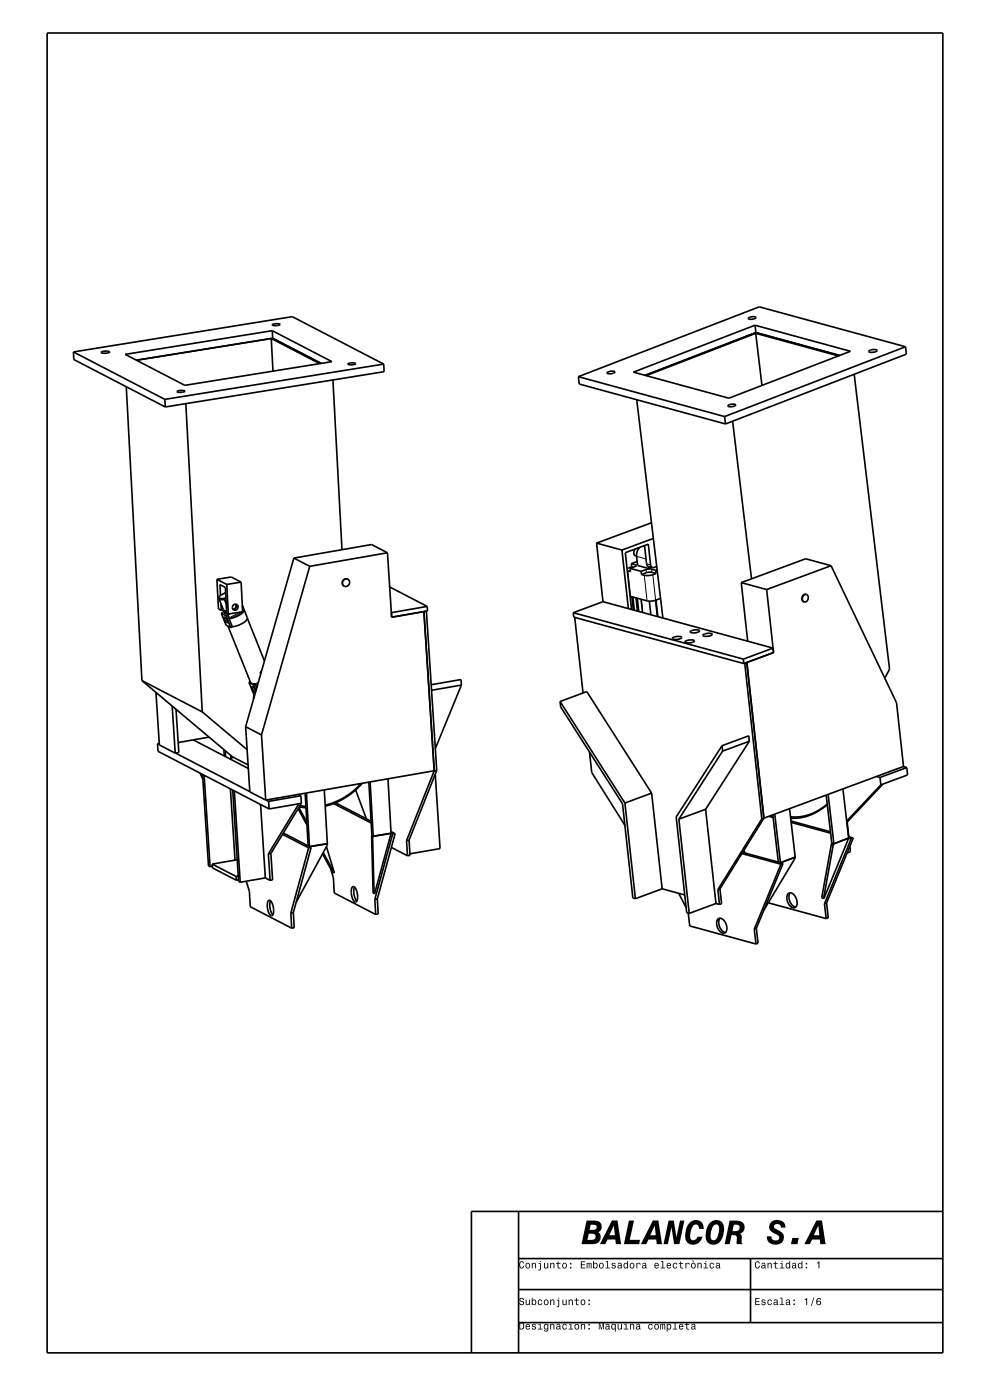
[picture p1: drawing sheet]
<svg xmlns="http://www.w3.org/2000/svg" width="210mm" height="297mm" viewBox="0 0 210 297" stroke-linecap="round" stroke-linejoin="round" font-family="sans-serif">
<g fill="none" stroke="#000" stroke-width=".35">
<path d="M10 7h190v280h-190zM15.6 74.7l46.4-7.5 19.4 10M15.6 74.7l19.4 10M15.6 74.7l.1 1.6 19.4 10M21.5 74.7l.5-.2a.88 .88 0 0 1 1.2 .2l-.5 .2a1.17 1.17 0 0 1-1.2-.2zM26.6 75.2l31.2-5 12.6 6.5-31.2 5zM57.8 70.2v1.6M57.8 68.9l.4-.2a1.03 1.03 0 0 1 1.2 .2l-.5 .1a1.14 1.14 0 0 1-1.1-.1zM57.8 71.8l-28.9 4.6M57.8 71.8l10.3 5.3M67.8 77.1l-10.3-5.3 .4 6.9M73.8 77.2l.5-.2a1.11 1.11 0 0 1 1.1 .2l-.4 .2a1.05 1.05 0 0 1-1.2-.2z"/>
<path d="M81.4 77.2l-46.4 7.5M81.4 77.2l.1 1.7-46.4 7.4M122.7 79.9l31 8.5M122.7 79.9l.2 1.6 31 8.4M128.8 79a1.47 1.47 0 0 1 1.6-.1 1.33 1.33 0 0 1-1.6 .2zM134.4 78.9l25.8-9.9 20.2 5.5-25.8 10zM158.7 67.5l.3-.2a1.27 1.27 0 0 1 1.4 .1 1.5 1.5 0 0 1-1.7 .2zM160.2 69l.1 1.6M160.3 70.7l1.3 11.1M160.3 70.7l-23.2 9M160.3 70.7l17.5 4.8M160.3 70.6l-23.4 9"/>
<path d="M160.3 70.6l17.8 4.8M181.2 79.4l7.5 62.6-1 1.9M184.3 74.5l.3-.2a1.35 1.35 0 0 1 1.5 .1 1.54 1.54 0 0 1-1.8 .1zM192.1 73.6l-38.4 14.8M192.1 73.6l-31-8.5-38.4 14.8M192.1 73.6l.2 1.5-38.4 14.8M26.8 82l3.3 62.4M35 84.7l.1 1.6M37.6 83l.4-.1a1.04 1.04 0 0 1 1.2 .1l-.5 .2a1.11 1.11 0 0 1-1.1-.2zM39.4 85.6l3.5 65.4M70.6 80.6l1.9 36M135.1 84.8l5.5 46.3"/>
<path d="M153.7 88.4l.2 1.5M154.4 86l.3-.1a1.28 1.28 0 0 1 1.4 .1 1.5 1.5 0 0 1-1.7 .1zM155.4 89.4l4 33.4M62.3 118.4l-10.2 35.8M62.3 118.4l3.4 1.7M82.2 117.3l-3.4-1.8-16.5 2.9M82.2 117.3l.9 13.6M82.2 117.3l-16.5 2.8M126.5 115.2l1.4 12.4M126.5 115.2l5.4 1.5M131.9 116.7l1.4 12.4M133.9 119.6l1.1 .4-1.3 .6"/>
<path d="M133.9 119.6l.1 .6M134.8 116.4a.85 .85 0 0 0-.4 .9 .85 .85 0 0 0 .6 .7M135.1 116.3l.4 .1M135.2 119.1l-1.3 .5M135.7 116.1a2.34 2.34 0 0 0-.7 1.9l.2 2 2.5 .6M136.7 115.7l.5 4.1 .2 .3 1 .3M138.2 110.9l-11.7 4.3M138.6 114.2l-6.7 2.5M46 122.9l3.1-.5 2 1.1M46 122.9l2.1 1.1M46 122.9l.3 6.3 .7 .3M46.4 127l1 2.4 .7 .2"/>
<path d="M46.4 127a1.05 1.05 0 0 0 1.2 .2M46.6 126.5l-.2 .5M46.6 126.5a.45 .45 0 0 0 .2 .5 .45 .45 0 0 0 .5 0l.5-.1M46.8 126.3l-.1-2.3 1.1 .6 .3 5.5 .3 .2M46.9 128.1l.1 1.4M46.9 130.1l1.1 2.5 1 .5M46.9 130.1l1.1 .5M47.4 129.4l-.4 .1M47.5 129.7a.67 .67 0 0 0 .9 .5M47.5 129.7l.6 .3M47.5 129.5v.2M47.5 129.7l-.6 .4"/>
<path d="M47.6 130.9a1.35 1.35 0 0 1 .6 1.2 1.39 1.39 0 0 1-.6-1.2zM47.6 127.2l.4 .9M47.6 129.6l.5 .3M47.8 126.9l-.2 .3M47.9 125.7l-1.3 .8M47.9 126.8l-.1 .1M48 130.6l1 2.5M48.1 124l.3 6.3M48.3 130.4l-.3 .2M48.3 130.4l1 2.6M48.4 130.4h-.1M48.4 132.8l4.8 12 .5 .3 1-.1-.6 .1"/>
<path d="M48.8 130.2l-.4 .2M49.3 133l-.3 .1M50 128.2l.1 .5a.69 .69 0 0 1-.7 .6M50 128.2l.1 .6a.68 .68 0 0 1-.7 .5M51.1 123.5l.4 6.3-3.1 .5M51.1 123.5l-3 .5M51.4 128.4v.1M51.4 128.5l1.1 2.5a2.41 2.41 0 0 1-2.1 1.7l-1.1 .3M51.4 128.5l.3 1a3.5 3.5 0 0 1-3.1 1.6l-.2-.7M52.5 131.2l3.6 9M65.7 120.1l-10.2 35.8M73.8 122.9a.83 .83 0 0 0-1.1 .3 .83 .83 0 0 0 .3 1.2"/>
<path d="M73.8 122.9a.84 .84 0 0 0-1.1 .4 .84 .84 0 0 0 .3 1.1M73.8 122.9a.84 .84 0 0 1 .3 1.1 .84 .84 0 0 1-1.1 .4M82.7 124.5l7.9 4.1M89.9 129.7l2.2 33.8M90.5 129.7l2.1 33.7M90.6 128.6l.1 1-7.6 1.3M90.6 128.6l-7.6 1.4 .1 .9M121.6 130l36.1 9.8M121.6 130l.1 .9 36.1 9.9M121.9 131l1.8 16M127.9 127.6l-6.3 2.4M127.9 127.6l36.1 9.9-6.3 2.3"/>
<path d="M133.7 126.5l3.7 1 1.7-.2M133.7 120.6l2.3 .6M133.7 120.6v.6l-.6-.1M134 120.2l-1 .4M134 120.2l.3 .1M134 126.6l.3 2.8M134.2 126.6l.4 2.9M135 126.9l.3 2.8M135.2 126.9l.3 2.8M136 127.1l.3 2.8M136 121.2l.1 .7M137.6 120.2l.1 .4"/>
<path d="M137.7 127.5l.4 2.9M138.3 120.4l-.6 .2M138.4 120.4l-.2-.2-.2-.4-.5-4.4-4.9 1.8 1.4 12.1M139.1 127.3l.3 3.5M139.1 121l-1.6-.3-1.5 .5M139.1 121l.1 .7M139.2 127.3l.3 3.5M139.2 121.7l-1 .3a3.5 3.5 0 0 1-2.1-.1M139.2 121.7l-1.6-.3-1.5 .5M139.3 120.2l-.9 .2M139.4 120.9l-.3 .1M140.1 126.9l-1 .4"/>
<path d="M142.7 135.3l.5-.2a1.31 1.31 0 0 1 1.4 .2 1.71 1.71 0 0 1-2 .1zM145.4 136.1l.5-.3a1.29 1.29 0 0 1 1.4 .2l-.6 .3a1.3 1.3 0 0 1-1.4-.2zM146.5 133.9l.5-.2a1.29 1.29 0 0 1 1.4 .2 1.69 1.69 0 0 1-2 .1zM149.2 134.7l.5-.3a1.29 1.29 0 0 1 1.4 .2 1.7 1.7 0 0 1-2 .1zM157.2 123.6l1.4 12.4M157.2 123.6l5.4 1.5M157.7 139.8l.1 1M162.6 125.1l1.5 13.3-6.3 2.4M171 126.1a.84 .84 0 0 0-.9 .6 .84 .84 0 0 0 .5 1M171 126.1a.87 .87 0 0 1 .4 1 .87 .87 0 0 1-.8 .6M171 126.1a.87 .87 0 0 0-.8 .6 .87 .87 0 0 0 .4 1M176.3 120l-5.4-1.5-13.7 5.1"/>
<path d="M176.3 120l13.9 29.1 1.5 13.5-29.7 11M176.3 120l-13.7 5.1M30.1 144.4l19.2 16.2M30.1 144.4l12.8 6.6M33.1 146.9l.7 11.1 3.4 1.8M33.4 157.8l.4 .2M33.4 157.8l.1 1.6 23.6 12.2M33.8 157.7l-.4 .1M36.5 149.8l.7 10M37.2 159.8l19.2 9.9M37.3 150.5l.6 9.1-.7 .2M41 157l11.7 6"/>
<path d="M42.9 151l9.5 8M44.4 156.4l-6.6 1.1M47.5 159l.1 1.4M47.8 159.3v1.2M52.1 154.2l.9 13.8M52.1 154.2l3.4 1.7M52.8 144.7l1 .6M52.8 144.7l1 2.6 .2 .1M53.1 144.6l-.3 .1M53.5 145.6h.1a.96 .96 0 0 1 .5 1.2 1.51 1.51 0 0 1-.6-1.2zM53.8 148.3h.1M53.8 145.3l.5 1.2"/>
<path d="M53.9 147.9v-.6l-.1 1M54.1 145.1l-.3 .2M54.1 145.1l.4 .8M55.2 142.8l.1 .1M55.2 142.7l.1 .2M55.3 142.7v.1M55.3 142.8v.1M55.3 142.9h.1M55.3 142.6l-.1 .1M55.4 142.6l-.1 .1M55.4 142.6h.1M55.4 142.5l-.2 .3"/>
<path d="M55.4 142.6h-.1M55.4 142.5h.1M55.5 155.9l.9 13.8M91.5 145.3l6.3-1.1 .1 1.1M97.9 145.3l-5.6 13.5M97.9 145.3l-6.4 1.1M118.8 148.8l.1 1.2 13.2 20.5 2.1 20 .6 .2M118.8 148.8l13.8 21.6M118.8 148.8l5.7-2.1 13.7 21.6M125 159.6l.5 4.3 7 11.2M153.2 158.2l.1 1.1M153.2 158.2l-9.8 15.1 2.3 20.3 .5 .2"/>
<path d="M153.3 159.3l-9.3 14.5M158 140.7l3.6 33M158.4 140.5l3.6 33.1M159 157.2l-9.3 14.5M159 157.2l-5.7 2.1M159 157.2l-.2-1.1-5.6 2.1M42.4 164l.6 1.3M43 164.3l1.2 19.4 .4 .2M43.3 164.5l1.3 19.4M48.9 167.4l1 15.1M49 160.3v.8l.3-.5M49.1 160.4v.5"/>
<path d="M49.3 160.6l3.3 1.7M49.4 167.6l1.2 19.4 .4 .2M49.7 167.8l1.3 19.4M55.3 170.7l1 15.5M56.4 169.7l.6 .3M57 170l.1 1.6M59.9 177l5.6 2.9M60.1 176.7l5.3 2.8M63.2 171.6l1.9 3.4M63.3 168.5l.5 .3M63.4 171.3l1.7 3.1M63.4 170.5l-6.3 1.1"/>
<path d="M63.4 170.5l-6.5 10.6M63.5 171.2l1.4 .2M63.6 170.9l1.3 .2M63.8 168.8l.1 1.6M63.8 168.8l-6.8 1.2M63.9 170.4l-.5 .1M63.9 170.4l-6.4 10.6M64.7 168.3l.7 11.2M65 168.2l.6 11.4M65.4 179.5l.2 .1M65.5 179.9l-3.8 13.8M65.7 179.6l.3 .2"/>
<path d="M66 179.8l-.5 .1M66 179.8l-3.8 13.8M68.8 167.6l.6 11.4M69.3 179.6l1.6 5.6M69.4 179l-3.8 .6M69.4 179h.1M69.5 179l-6.7 12.4M69.5 179l-3.8 .6M70.8 170.5l7.9 4.1M71.2 170.3l7.5 3.9M75.4 167.6l2.3 6.1M76.6 166.2l-1.7 1.6-1.8 1.3-1.9 1-2.2 .7"/>
<path d="M76.8 166.2l-1.7 1.7-2 1.4-2.1 1.1-2 .6M78.2 165.9l.7 11.4M78.5 165.9l.7 11.5-.3-.1M78.8 177.4l.3 12 .3 .2M78.8 177.4l.2 .4M78.9 177.3l-.1 .1M78.9 177.3l.2 .1M78.9 177.3h.1M79 177.8l.4 11.8M79.1 177.4l-.1 .4M82.3 165.2l.7 11.6M82.9 176.4l.9 .5"/>
<path d="M83 176.8l-3.6 12.8M83 176.8l-3.9 .6M83 176.8l.3 .2M83 179.8l3.4 1.8M83.3 177l-3.8 13.8M83.8 176.9l-3.8 13.8M83.8 176.9l-.5 .1M86.2 178.3l.2 3.3M86.8 178.2l.2 3.3-.6 .1M86.8 178.2l-.6 .1M92.1 163.5l-35.7 6.2M92.1 163.5l-5.9 14.8"/>
<path d="M92.3 164.2l1 15.8-6.3 1.1M92.6 163.4l-5.8 14.8M92.6 163.4l-.5 .1M132.6 170.4l2.2 20.3M138.2 168.3l-5.6 2.1M138.2 168.3l2.3 20.3M144 173.8l2.2 20M149.7 171.7l2.2 20M149.7 171.7l-5.7 2.1M161.6 173.7l-9.3 15M162 173.6l-9.3 15M162 173.6l-.4 .1"/>
<path d="M163.1 173.2l.9 .2M163.5 173l.5 .1M163.9 172.9l1.2 10M164.3 172.7l1.2 10.3M167.5 171.6l1.2 10.2-3.2 1.2M167.8 174.2l8.4 2.3M167.8 174.5l8.4 2.3M175.3 168.7l1.1 10.2M175.5 170.6l-2 1.4-1.8 .8-1.9 .5h-2.1M175.5 170.7l-1.9 1.4-1.9 .9-2.1 .5-1.9 .1M175.7 168.5l1.2 10.5-.5-.1M176.4 179l-2.1 11.5 .4 .1"/>
<path d="M176.4 179l.3 .4M176.4 178.9v.1M176.4 178.9l.5 .1M176.4 178.9h.1M176.7 179.4l-2 11.2M176.9 179l-.2 .4M178.8 167.4l1.2 10.4M179.7 174.4l.3 3.1M180 177.5l1 .3M180 177.8l-3.1 1.2M180 177.8l-5.3 12.8M180 177.8l.6 .1"/>
<path d="M180.3 179.5l.1 1.2-.7 .3M180.6 177.9l-5.7 13.8M181 177.8l-5.7 13.8M181 177.8l-.4 .1M185.9 164.7l.8 .2M186.7 164.9l.1 1.6M186.8 166.5l-7.2 7.7M187.3 166.3l-.5 .2M187.3 166.3l-7.7 8.2M191.6 162.6l.7 .2M192.3 162.8l-5.6 2.1M192.3 162.8l.2 1.6-5.2 1.9"/>
<path d="M45 183.3l.1 .8 5 2.6M45 183.3l5.1 2.6M45 183.8l-.4 .1M50.1 185.9v.8M50.3 182.4l-5.3 .9M50.5 185.8l-.4 .1M50.6 186.7h-.5M52.2 186.9l.7 2.2 .2 3.3 8.8 4.5M56.3 186.2l1 .6M56.3 186.2l-5.3 1M56.9 191.1a.43 .43 0 0 1 .7 .3l.4 1.7a.93 .93 0 0 1-.5 1.2 2.9 2.9 0 0 1-.6-3.2zM56.9 181.1l.4 5.7"/>
<path d="M57.4 191.1a3.3 3.3 0 0 0 .5 3M57.5 181l.3 5.7-.5 .1M57.5 181l-.6 .1M61.7 193.7l.2 3.2M62.2 193.6l-.5 .1M62.2 193.6l.2 3.2-.5 .1M68.4 181.1l2.1 3.9 .4 .2M68.6 180.9l2.3 4.3M70.2 184.3l.5 1.9 .2 3.2 8.8 4.6M74.7 188.2a.5 .5 0 0 1 .8 .4l.4 1.6a.79 .79 0 0 1-.6 1.1 2.98 2.98 0 0 1-.6-3.1zM75.2 188.2a3.3 3.3 0 0 0 .5 3M79.5 190.8l.2 3.2"/>
<path d="M80 190.7l.2 3.2-.5 .1M80 190.7l-.5 .1M140.5 188.6l-5.7 2.1M140.5 188.6l4.7 1.3M144 189.5l1.5 3M146 193.7l.3 2.7 14.1 3.9M151.9 191.7l-5.7 2.1M151.9 191.7l.7 .2M152.3 195a1.06 1.06 0 0 1 1.6 .7 1.52 1.52 0 0 1-.3 2.3 2.1 2.1 0 0 1-1.3-3zM152.3 188.7l.3 3.2M152.7 188.6l.4 3.1-.5 .2M152.7 188.6l-.4 .1"/>
<path d="M152.7 194.8a2.13 2.13 0 0 0 1.2 3M157.4 181.1l8.3 2.2M157.5 180.8l7.6 2.1M157.8 180.4l.2 .6M160 197.1l.4 3.2M160.4 197l-.4 .1M160.4 197l.4 3.1-.4 .2M163 191.5l12.3 3.4M165.1 182.9l1 .3M165.7 183.3l-5.7 13.8M166.1 183.2l-.4 .1M166.1 183.2l-5.7 13.8"/>
<path d="M167.2 189.6a1.15 1.15 0 0 1 1.7 .9 1.36 1.36 0 0 1-.5 2.1 2.12 2.12 0 0 1-1.2-3zM167.6 189.4a2.12 2.12 0 0 0 1.2 3M168.7 181.8h.1M168.7 181.8l-6.7 11.3M168.7 181.8l-3.1 1.2M174.9 191.7l.4 3.2M175.3 191.6l.4 3.1-.4 .2M175.3 191.6l-.4 .1M110 257v30M200 257h-100v30M110 267h90M110 273.6h90"/>
<path d="M159.2 267v13.6M110 280.6h90"/>
<circle cx="49.9" cy="128.8" r=".63"/>
</g>
<g fill="none" stroke="#000" stroke-width=".21">
<path d="M134.8 119.8v.3M135 118l2 .6M136.4 115.8l.3 .1M137.1 119.6l.9 .2M50.9 129.9l-2.3 1.2M51.7 129.4l-.2 .2M51.7 129.7l-2.8 1.5M133.2 121.1l.6 5.4M134.1 126.6l.3 2.8M134.9 126.8l.3 2.8M135.1 126.9l.3 2.8M136 127.1l.3 2.8"/>
<path d="M136.7 122l.6 5.5M137 120.8l.1 .7M138.2 120.7l.1 .7M138.5 121.9l.6 5.4M55.2 142.7h.1M55.3 142.8h.1M55.3 142.9h.1M55.3 142.6h.1"/>
</g>
<g fill="#000">
<path d="M110.3 275.4a.53 .53 0 0 0 0 .7 .53 .53 0 0 0 .6 .2 .32 .32 0 0 1-.2 .4 .32 .32 0 0 1-.4-.3h-.2a.5 .5 0 0 0 .7 .5 .5 .5 0 0 0 .1-.8l-.3-.1a.29 .29 0 0 1-.2-.4 .29 .29 0 0 1 .4-.2 .29 .29 0 0 1 .2 .4h.1a.51 .51 0 0 0-.3-.5 .51 .51 0 0 0-.5 .1zM111.5 275.7v.8a.38 .38 0 0 0 .3 .4 .38 .38 0 0 0 .4-.2v.2h.2v-1.2h-.2v.8l-.3 .2-.2-.1v-.9zM112.8 275.3v1.6h.2v-.2a.4 .4 0 0 0 .4 .2 .4 .4 0 0 0 .3-.4l.1-.2a.48 .48 0 0 0-.7-.6l-.1 .2v-.6zM113.1 275.9h.1a.42 .42 0 0 1 .4 .4 .42 .42 0 0 1-.4 .4l-.2-.2zM114.2 275.8a.57 .57 0 0 0-.1 .9 .57 .57 0 0 0 .9-.1v-.2h-.1l-.1 .3a.39 .39 0 0 1-.5-.4 .39 .39 0 0 1 .5-.4v.2h.2l-.2-.4zM115.5 275.8a.57 .57 0 0 0-.1 .9 .57 .57 0 0 0 .9-.2l.1-.2a.51 .51 0 0 0-.3-.6 .51 .51 0 0 0-.6 .1zM115.6 275.9h.1a.42 .42 0 0 1 .5 .4 .42 .42 0 0 1-.5 .4l-.1-.2zM116.7 275.7v1.2h.2v-.9l.3-.2 .2 .2v.9h.2v-.8a.38 .38 0 0 0-.3-.4 .38 .38 0 0 0-.4 .2v-.2zM118.1 275.7v.2h.3v1v.2h-.3v.2h.3l.2-.2v-1.4zM118.4 275.3v.2h.2v-.2zM119.3 275.7v.8a.38 .38 0 0 0 .3 .4 .38 .38 0 0 0 .4-.2v.2h.2v-1.2h-.2v.8l-.3 .2-.2-.1v-.9zM120.6 275.7v1.2h.2v-.9l.3-.2 .2 .2v.9h.2v-.8a.38 .38 0 0 0-.2-.4 .38 .38 0 0 0-.5 .2v-.2zM122.2 275.4v.3h-.4v.2h.4v.9l.6 .1v-.2h-.4v-.3v-.5h.4v-.2h-.4v-.3zM123.3 275.8a.57 .57 0 0 0 0 .9 .57 .57 0 0 0 .8-.2l.1-.2a.51 .51 0 0 0-.3-.6 .51 .51 0 0 0-.6 .1zM123.4 275.9h.1a.42 .42 0 0 1 .5 .4 .42 .42 0 0 1-.5 .4l-.1-.2zM124.8 276.5v.4h.3v-.4zM124.8 275.7v.3h.3v-.3z" fill-rule="evenodd"/>
<path d="M110.3 267.7l-.1 .3a.67 .67 0 0 0 0 .8 .67 .67 0 0 0 .8 .2l.2-.5h-.2l-.2 .4a.61 .61 0 0 1-.5-.6 .61 .61 0 0 1 .5-.6l.2 .3h.2l-.2-.3a.5 .5 0 0 0-.7 0zM111.6 268a.57 .57 0 0 0-.1 .9 .57 .57 0 0 0 .9-.1l.1-.3a.51 .51 0 0 0-.3-.6 .51 .51 0 0 0-.6 .1zM111.7 268.2l.1-.1a.42 .42 0 0 1 .5 .4 .42 .42 0 0 1-.5 .4l-.1-.2zM112.8 267.9v1.2h.2v-.7a.27 .27 0 0 1 .2-.4 .27 .27 0 0 1 .3 .4v.7h.2v-.8a.38 .38 0 0 0-.3-.4 .38 .38 0 0 0-.4 .2v-.2zM114.2 268v.1h.3v1l-.1 .3h-.2v.1h.3l.2-.2v-1.3zM114.5 267.5v.2h.2v-.2zM115.4 267.9v.8a.38 .38 0 0 0 .3 .4 .38 .38 0 0 0 .4-.2v.2h.2v-1.2h-.2v.8l-.3 .3-.2-.2v-.9zM116.7 267.9v1.2h.2v-.7a.27 .27 0 0 1 .2-.4 .27 .27 0 0 1 .3 .4v.7h.2v-.8a.38 .38 0 0 0-.3-.4 .38 .38 0 0 0-.4 .2v-.2zM118.3 267.6v.4h-.4v.1h.4v.9l.6 .1v-.2h-.4v-.2v-.6h.4v-.1h-.4v-.4zM119.4 268a.57 .57 0 0 0 0 .9 .57 .57 0 0 0 .8-.1l.1-.3a.51 .51 0 0 0-.3-.6 .51 .51 0 0 0-.6 .1zM119.5 268.2l.1-.1a.42 .42 0 0 1 .5 .4 .42 .42 0 0 1-.5 .4l-.1-.2zM120.9 268.8v.3h.3v-.3zM120.9 267.9v.3h.3v-.3zM123.2 267.6v1.5h1v-.2h-.8v-.5h.7v-.2h-.7v-.4h.7v-.2zM124.4 267.9v1.2h.2v-.9l.2-.2 .1 1.1h.1l.1-.9 .1-.2 .1 1.1h.2l-.1-1.2-.4 .1-.2-.1-.2 .1zM125.8 267.5v1.6h.2v-.2a.39 .39 0 0 0 .4 .2 .39 .39 0 0 0 .3-.3l.1-.3a.48 .48 0 0 0-.7-.6l-.1 .2v-.6zM126.1 268.2l.1-.1a.42 .42 0 0 1 .4 .4 .42 .42 0 0 1-.4 .4l-.2-.2zM127.2 268a.57 .57 0 0 0 0 .9 .57 .57 0 0 0 .8-.1l.1-.3a.51 .51 0 0 0-.3-.6 .51 .51 0 0 0-.6 .1zM127.3 268.2l.1-.1a.42 .42 0 0 1 .5 .4 .42 .42 0 0 1-.5 .4l-.1-.2zM128.5 267.5v.2h.3v1.2h-.4v.2h1v-.2h-.4v-1.4zM129.8 268v.1a.6 .6 0 0 0 .6 .6 .27 .27 0 0 1-.2 .3 .27 .27 0 0 1-.3-.3h-.2a.42 .42 0 0 0 .6 .4 .42 .42 0 0 0 .1-.7l-.4-.1a.23 .23 0 0 1 .1-.3 .23 .23 0 0 1 .3 .2h.2l-.3-.3zM131.1 268l-.1 .3h.2a.24 .24 0 0 1 .3-.3 .24 .24 0 0 1 .2 .4 .44 .44 0 0 0-.6 .1 .44 .44 0 0 0 .1 .6l.5-.2 .3 .2v-.2l-.2-.9zM131.2 268.7a.25 .25 0 0 1 .5 0 .25 .25 0 0 1-.5 0zM132.4 268a.59 .59 0 0 0-.2 .8 .59 .59 0 0 0 .7 .3l.1-.2v.2h.2v-1.6h-.2v.6l-.3-.2zM132.5 268.2l.1-.1a.42 .42 0 0 1 .4 .4 .42 .42 0 0 1-.4 .4l-.1-.2zM133.7 268a.57 .57 0 0 0 0 .9 .57 .57 0 0 0 .8-.1l.1-.3a.51 .51 0 0 0-.3-.6 .51 .51 0 0 0-.6 .1zM133.8 268.2l.1-.1a.42 .42 0 0 1 .5 .4 .42 .42 0 0 1-.5 .4l-.1-.2zM135 267.9v1.2h.2l.1-1h.3l.1 .2h.2a.38 .38 0 0 0-.3-.4 .38 .38 0 0 0-.4 .2v-.2zM136.3 268l-.1 .3h.2a.24 .24 0 0 1 .3-.3 .24 .24 0 0 1 .2 .4 .44 .44 0 0 0-.6 .1 .44 .44 0 0 0 .1 .6l.5-.2 .3 .2v-.2l-.2-.9zM136.4 268.7a.26 .26 0 0 1 .5 0 .26 .26 0 0 1-.5 0zM138.9 268a.57 .57 0 0 0-.1 .9 .57 .57 0 0 0 .9 0v-.2l-.5 .2-.2-.3 .8-.1a.48 .48 0 0 0-.3-.6 .48 .48 0 0 0-.6 .1zM139.1 268.1h.3l.2 .3h-.6zM140.2 267.5v.2h.3v1.2h-.4v.2h1v-.2h-.4v-1.4zM141.5 268a.57 .57 0 0 0-.1 .9 .57 .57 0 0 0 .9 0v-.2l-.5 .2-.2-.3 .8-.1a.48 .48 0 0 0-.3-.6 .48 .48 0 0 0-.6 .1zM141.7 268.1h.3l.2 .3h-.6zM142.8 268a.57 .57 0 0 0 0 .9 .57 .57 0 0 0 .8 0l.1-.2h-.2l-.1 .2a.39 .39 0 0 1-.5-.4 .39 .39 0 0 1 .5-.4l.1 .2h.2l-.3-.4zM144.3 267.6v.4h-.3v.1h.3l.1 .9 .5 .1v-.2h-.4v-.2v-.6h.4v-.1h-.4v-.4zM145.4 267.9v1.2h.2l.1-1h.3l.1 .2h.2a.38 .38 0 0 0-.3-.4 .38 .38 0 0 0-.4 .2v-.2zM146.8 267.4l.4 .4-.2-.4zM146.7 268a.57 .57 0 0 0 0 .9 .57 .57 0 0 0 .8-.1l.1-.3a.51 .51 0 0 0-.3-.6 .51 .51 0 0 0-.6 .1zM146.9 268.2v-.1a.42 .42 0 0 1 .5 .4 .42 .42 0 0 1-.5 .4l-.1-.2zM147.9 267.9v1.2h.2v-.7a.27 .27 0 0 1 .3-.4 .27 .27 0 0 1 .2 .4v.7h.2v-.8a.38 .38 0 0 0-.2-.4 .38 .38 0 0 0-.5 .2v-.2zM149.3 268v.1h.3v.8h-.4v.2h1v-.2h-.4v-.9zM149.6 267.5v.2h.2v-.2zM150.6 268a.57 .57 0 0 0 0 .9 .57 .57 0 0 0 .8 0l.1-.2h-.2l-.1 .2a.39 .39 0 0 1-.5-.4 .39 .39 0 0 1 .5-.4l.1 .2h.2l-.3-.4zM152 268l-.2 .3h.2a.24 .24 0 0 1 .3-.3 .24 .24 0 0 1 .2 .4 .44 .44 0 0 0-.6 .1 .44 .44 0 0 0 .1 .6l.5-.2 .3 .2v-.2l-.2-.9zM152 268.7a.26 .26 0 0 1 .5 0 .26 .26 0 0 1-.5 0z" fill-rule="evenodd"/>
<path d="M124.4 258.9l-1 5h2.3a1.45 1.45 0 0 0 1.6-.8 1.45 1.45 0 0 0-.4-1.7 1.31 1.31 0 0 0 .7-1.6 1.31 1.31 0 0 0-1.5-.9zM124.9 261.7h.8a.67 .67 0 0 1 .6 .8 .67 .67 0 0 1-.8 .5h-.9zM125.3 259.8l1.1 .1a.59 .59 0 0 1 .1 .7 .59 .59 0 0 1-.7 .3h-.7zM129.8 258.9l-2.5 5h1.1l.5-.9h1.6l.1 .9h1.2l-.8-5zM130.2 260l.2 2.1h-1.1zM133.4 258.9l-1 5h3.2l.2-.9h-2.2l.9-4.1zM138.5 258.9l-2.6 5h1.2l.5-.9h1.6l.1 .9h1.1l-.7-5zM138.9 260l.2 2.1h-1.2zM141.8 258.9l-1 5h.9l.7-3.6 .6 3.6h1.1l1.1-5h-1l-.7 3.6-.6-3.6zM146.3 259.3a3.8 3.8 0 0 0-.5 4.3 2.01 2.01 0 0 0 3.2-1.2h-1a.96 .96 0 0 1-1.2 .7l-.2-.2a2.85 2.85 0 0 1 .5-3l.5-.2a.77 .77 0 0 1 .7 1h1a1.72 1.72 0 0 0-1-1.8 1.72 1.72 0 0 0-2 .4zM150.7 259.3a3.8 3.8 0 0 0-.6 4.3 2.05 2.05 0 0 0 3.3-1.5l.2-1.4a1.7 1.7 0 0 0-.9-1.8 1.7 1.7 0 0 0-2 .4zM151.5 259.9l.4-.2a.75 .75 0 0 1 .7 .9 2.9 2.9 0 0 1-1 2.5 .6 .6 0 0 1-.8-.5 3.8 3.8 0 0 1 .7-2.7zM154.8 258.9l-1.1 5h1.1l.4-1.9a.83 .83 0 0 1 1.1 .6v1.3h1.2v-.1a1.28 1.28 0 0 1-.1-1.4l-.1-.4-.3-.3a1.43 1.43 0 0 0 .9-1.7 1.43 1.43 0 0 0-1.6-1.1zM155.7 259.8a.89 .89 0 0 1 1.2 .6 .8 .8 0 0 1-1 .8h-.5zM163.6 259.2a1.4 1.4 0 0 0 .4 2.3l1.1 .6a.61 .61 0 0 1 .1 .8 .61 .61 0 0 1-.7 .3 .77 .77 0 0 1-.8-.9h-1a1.82 1.82 0 0 0 1.7 1.8 1.82 1.82 0 0 0 1.9-1.7 1.88 1.88 0 0 0-1.5-1.5l-.5-.3a.54 .54 0 0 1-.1-.7 .54 .54 0 0 1 .6-.2 .74 .74 0 0 1 .9 .7h.9a1.7 1.7 0 0 0-2.5-1.5zM168.1 262.6l-.3 1.3h1.4l.2-1.3zM173.2 258.9l-2.6 5h1.2l.5-.9h1.6l.1 .9h1.1l-.7-5zM173.6 260l.2 2.1h-1.2z" fill-rule="evenodd"/>
<path d="M160.2 275.4v1.5h.9v-.2h-.7v-.5h.7v-.2h-.7v-.5h.7v-.1zM161.6 275.8l-.1 .1a.6 .6 0 0 0 .7 .6 .27 .27 0 0 1-.2 .2 .27 .27 0 0 1-.3-.2h-.2a.42 .42 0 0 0 .6 .4 .42 .42 0 0 0 .1-.7l-.4-.1a.23 .23 0 0 1 .1-.3 .23 .23 0 0 1 .3 .2h.2l-.3-.3zM162.9 275.8a.57 .57 0 0 0-.1 .9 .57 .57 0 0 0 .9-.1v-.2h-.1l-.1 .3a.39 .39 0 0 1-.5-.4 .39 .39 0 0 1 .5-.4v.2h.2l-.2-.4zM164.2 275.8l-.1 .2h.2a.24 .24 0 0 1 .3-.2 .24 .24 0 0 1 .1 .3 .44 .44 0 0 0-.5 .2 .44 .44 0 0 0 .1 .6l.5-.2 .3 .2v-.2l-.2-1zM164.3 276.5a.26 .26 0 0 1 .5 0 .26 .26 0 0 1-.5 0zM165.5 275.3v.2h.3v1.2h-.4v.2h1v-.2h-.4v-1.4zM166.8 275.8l-.1 .2h.2a.24 .24 0 0 1 .3-.2 .24 .24 0 0 1 .1 .3 .44 .44 0 0 0-.5 .2 .44 .44 0 0 0 .1 .6l.5-.2 .3 .2v-.2l-.2-1zM166.9 276.5a.25 .25 0 0 1 .5 0 .25 .25 0 0 1-.5 0zM168.3 276.5v.4h.3v-.4zM168.3 275.7v.3h.3v-.3zM170.7 275.6v.2h.3v1.1h.2v-1.6zM172.5 275.3l-.5 1.8h.2l.5-1.8zM173.4 275.5a.9 .9 0 0 0 .3 1.4 .49 .49 0 0 0 .5-.7 .49 .49 0 0 0-.8-.1l.2-.5 .6 .2-.3-.4zM173.3 276.4a.35 .35 0 0 1 .7 0 .35 .35 0 0 1-.7 0z" fill-rule="evenodd"/>
<path d="M160.3 267.7l-.1 .3a.67 .67 0 0 0 0 .8 .67 .67 0 0 0 .8 .2l.2-.5h-.2l-.2 .4a.61 .61 0 0 1-.5-.6 .61 .61 0 0 1 .5-.6l.2 .3h.2l-.2-.3a.5 .5 0 0 0-.7 0zM161.6 268l-.1 .3h.2a.24 .24 0 0 1 .3-.3 .24 .24 0 0 1 .1 .4 .44 .44 0 0 0-.5 .1 .44 .44 0 0 0 .1 .6l.5-.2 .3 .2v-.2l-.2-.9zM161.7 268.7a.25 .25 0 0 1 .5 0 .25 .25 0 0 1-.5 0zM162.8 267.9v1.2h.2v-.7a.27 .27 0 0 1 .2-.4 .27 .27 0 0 1 .3 .4v.7h.2v-.8a.38 .38 0 0 0-.3-.4 .38 .38 0 0 0-.4 .2v-.2zM164.4 267.6v.4h-.4v.1h.4v.9l.6 .1v-.2h-.4v-.2v-.6h.4v-.1h-.4v-.4zM165.5 268v.1h.3v.8h-.4v.2h1v-.2h-.4v-.9zM165.8 267.5v.2h.2v-.2zM166.8 268a.59 .59 0 0 0-.2 .8 .59 .59 0 0 0 .7 .3l.1-.2v.2h.2v-1.6h-.2v.6l-.3-.2zM166.9 268.2l.1-.1a.42 .42 0 0 1 .4 .4 .42 .42 0 0 1-.4 .4l-.1-.2zM168.1 268l-.1 .3h.2a.24 .24 0 0 1 .3-.3 .24 .24 0 0 1 .1 .4 .44 .44 0 0 0-.5 .1 .44 .44 0 0 0 .1 .6l.5-.2 .3 .2v-.2l-.2-.9zM168.2 268.7a.25 .25 0 0 1 .5 0 .25 .25 0 0 1-.5 0zM169.4 268a.59 .59 0 0 0-.2 .8 .59 .59 0 0 0 .7 .3l.1-.2v.2h.2v-1.6h-.2v.6l-.3-.2zM169.5 268.2l.1-.1a.42 .42 0 0 1 .4 .4 .42 .42 0 0 1-.4 .4l-.1-.2zM170.9 268.8v.3h.3v-.3zM170.9 267.9v.3h.3v-.3zM173.3 267.9v.1h.3v1.1h.2v-1.5z" fill-rule="evenodd"/>
<path d="M110.1 280.5v1.5h.5a.77 .77 0 0 0 .6-.7 .77 .77 0 0 0-.6-.8zM110.3 280.7a.57 .57 0 0 1 .7 .6 .57 .57 0 0 1-.7 .6zM111.6 281a.57 .57 0 0 0-.1 .8 .57 .57 0 0 0 .9 .1v-.2l-.6 .2-.1-.4 .7-.1a.48 .48 0 0 0-.2-.5 .48 .48 0 0 0-.6 .1zM111.8 281.1l.3-.1 .1 .4h-.5zM112.9 280.9l-.1 .1a.6 .6 0 0 0 .7 .7 .27 .27 0 0 1-.2 .2 .27 .27 0 0 1-.3-.2h-.2a.42 .42 0 0 0 .6 .4 .42 .42 0 0 0 .1-.7l-.4-.1a.23 .23 0 0 1 .1-.3 .23 .23 0 0 1 .3 .2h.2l-.3-.3zM114.2 280.9v.2h.3v.8h-.4v.1h1v-.1h-.4v-1zM114.5 280.5v.2h.2v-.2zM115.5 281a.59 .59 0 0 0-.2 .7 .59 .59 0 0 0 .7 .3l.1-.1a.31 .31 0 0 1-.1 .4 .31 .31 0 0 1-.4-.2h-.2a.47 .47 0 0 0 .5 .4 .47 .47 0 0 0 .4-.5v-1.1h-.2v.2l-.3-.3zM115.6 281.1l.1-.1a.42 .42 0 0 1 .4 .5 .42 .42 0 0 1-.4 .4l-.1-.2zM116.7 280.9v1.1h.2v-.6a.27 .27 0 0 1 .2-.4 .27 .27 0 0 1 .3 .3v.7h.2v-.7a.38 .38 0 0 0-.3-.4 .38 .38 0 0 0-.4 .2v-.2zM118.1 280.9l-.1 .3h.2a.24 .24 0 0 1 .3-.2 .24 .24 0 0 1 .1 .3 .44 .44 0 0 0-.5 .2 .44 .44 0 0 0 .1 .5l.5-.1 .3 .1v-.1l-.2-1zM118.2 281.7a.25 .25 0 0 1 .5 0 .25 .25 0 0 1-.5 0zM119.4 281a.57 .57 0 0 0-.1 .9 .57 .57 0 0 0 .9-.1v-.2h-.1l-.1 .2a.39 .39 0 0 1-.5-.3 .39 .39 0 0 1 .5-.4l.1 .2h.1l-.2-.4zM120.7 280.9v.2h.3v.8h-.4v.1h1v-.1h-.4v-1zM121 280.5v.2h.2v-.2zM122 281a.57 .57 0 0 0 0 .9 .57 .57 0 0 0 .8-.2l.1-.2a.51 .51 0 0 0-.3-.6 .51 .51 0 0 0-.6 .1zM122.1 281.1l.1-.1a.42 .42 0 0 1 .5 .5 .42 .42 0 0 1-.5 .4l-.1-.2zM123.2 280.9v1.1h.2v-.6a.27 .27 0 0 1 .2-.4 .27 .27 0 0 1 .3 .3v.7h.2v-.7a.38 .38 0 0 0-.2-.4 .38 .38 0 0 0-.5 .2v-.2zM124.8 281.7v.3h.3v-.3zM124.8 280.9v.3h.3v-.3zM127 280.5v1.5h.2v-1.3l.3 1.3h.2l.2-1.3v1.3h.2v-1.5h-.3l-.2 1.4-.3-1.4zM128.5 280.9l-.1 .3h.2a.24 .24 0 0 1 .3-.2 .24 .24 0 0 1 .1 .3 .44 .44 0 0 0-.5 .2 .44 .44 0 0 0 .1 .5l.5-.1 .3 .1v-.1l-.2-1zM128.6 281.7a.26 .26 0 0 1 .5 0 .26 .26 0 0 1-.5 0zM129.8 281a.59 .59 0 0 0-.2 .7 .59 .59 0 0 0 .7 .3l.1-.1v.6h.2v-1.6h-.2v.2l-.3-.3zM129.9 281.1l.1-.1a.42 .42 0 0 1 .4 .5 .42 .42 0 0 1-.4 .4l-.1-.2zM131 280.9v.7a.38 .38 0 0 0 .3 .5 .38 .38 0 0 0 .4-.2v.1h.2v-1.1h-.2v.8l-.3 .2-.2-.2v-.8zM132.4 280.9v.2h.3v.8h-.4v.1h1v-.1h-.4v-1zM132.7 280.5v.2h.2v-.2zM133.6 280.9v1.1h.2v-.6a.27 .27 0 0 1 .2-.4 .27 .27 0 0 1 .3 .3v.7h.2v-.7a.38 .38 0 0 0-.2-.4 .38 .38 0 0 0-.5 .2v-.2zM135 280.9l-.1 .3h.2a.24 .24 0 0 1 .3-.2 .24 .24 0 0 1 .2 .3 .44 .44 0 0 0-.6 .2 .44 .44 0 0 0 .1 .5l.5-.1 .3 .1v-.1l-.2-1zM135.1 281.7a.26 .26 0 0 1 .5 0 .26 .26 0 0 1-.5 0zM137.6 281a.57 .57 0 0 0 0 .9 .57 .57 0 0 0 .8-.1l.1-.2h-.2l-.1 .2a.39 .39 0 0 1-.5-.3 .39 .39 0 0 1 .5-.4l.1 .2h.2l-.3-.4zM138.9 281a.57 .57 0 0 0 0 .9 .57 .57 0 0 0 .8-.2l.1-.2a.51 .51 0 0 0-.3-.6 .51 .51 0 0 0-.6 .1zM139 281.1l.1-.1a.42 .42 0 0 1 .5 .5 .42 .42 0 0 1-.5 .4l-.1-.2zM140.1 280.9v1.1h.1v-.9l.2-.1 .1 1h.2v-.9l.1-.1 .1 1h.2l-.1-1.1-.4 .1-.2-.2-.2 .2zM141.4 280.9v1.6h.2v-.6l.1 .1a.53 .53 0 0 0 .7-.5 .53 .53 0 0 0-.7-.5l-.1 .1v-.2zM141.7 281.1l.1-.1a.42 .42 0 0 1 .4 .5 .42 .42 0 0 1-.4 .4l-.2-.2zM142.8 280.5v.1h.3v1.3h-.4v.1h1v-.1h-.4v-1.4zM144.1 281a.57 .57 0 0 0-.1 .8 .57 .57 0 0 0 .9 .1v-.2l-.5 .2-.2-.4 .8-.1a.48 .48 0 0 0-.3-.5 .48 .48 0 0 0-.6 .1zM144.3 281.1l.3-.1 .2 .4h-.6zM145.6 280.6v.3h-.3v.2h.3l.1 .9 .5 .1v-.2l-.4-.1v-.2v-.5h.4v-.2h-.4v-.3zM146.8 280.9l-.2 .3h.2a.24 .24 0 0 1 .3-.2 .24 .24 0 0 1 .2 .3 .44 .44 0 0 0-.6 .2 .44 .44 0 0 0 .1 .5l.5-.1 .3 .1v-.1l-.2-1zM146.8 281.7a.25 .25 0 0 1 .5 0 .25 .25 0 0 1-.5 0z" fill-rule="evenodd"/>
</g>
</svg>
